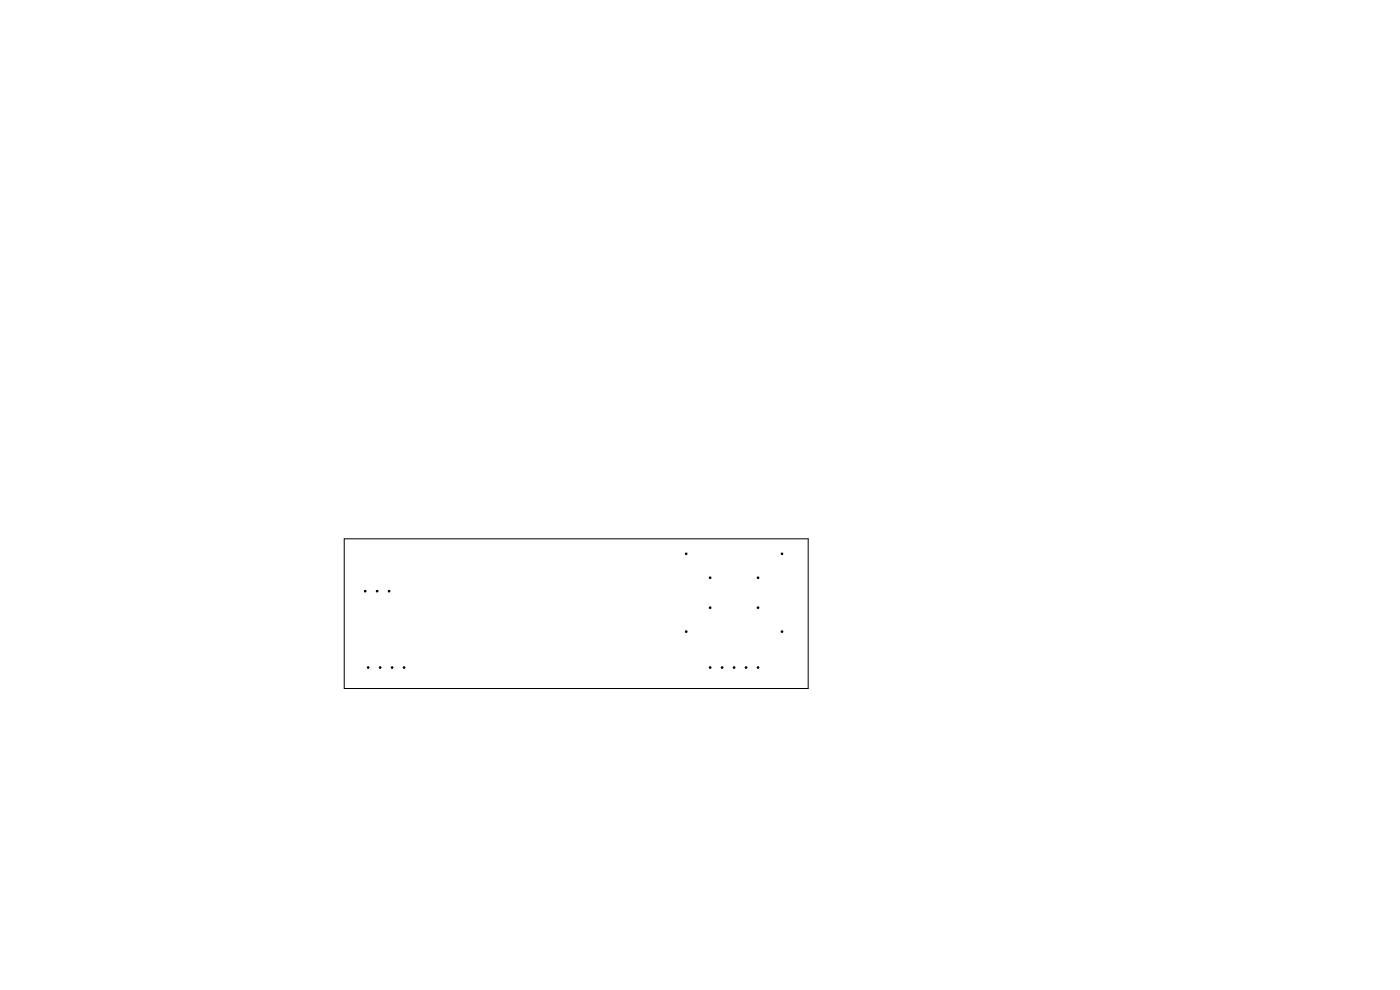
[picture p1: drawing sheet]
<svg xmlns="http://www.w3.org/2000/svg" width="297mm" height="210mm" viewBox="0 0 297 210" stroke-linecap="round" stroke-linejoin="round" font-family="sans-serif">
<path d="M73 114.3h98.4v31.8h-98.4z" fill="none" stroke="#000" stroke-width=".21"/>
<g fill="#000" stroke="#000" stroke-width=".21">
<circle cx="145.6" cy="117.5" r=".17"/>
<circle cx="165.9" cy="117.5" r=".17"/>
<circle cx="77.5" cy="125.4" r=".17"/>
<circle cx="80" cy="125.4" r=".17"/>
<circle cx="82.5" cy="125.4" r=".17"/>
<circle cx="145.6" cy="134" r=".17"/>
<circle cx="150.7" cy="122.6" r=".17"/>
<circle cx="150.7" cy="128.9" r=".17"/>
<circle cx="160.8" cy="122.6" r=".17"/>
<circle cx="160.8" cy="128.9" r=".17"/>
<circle cx="165.9" cy="134" r=".17"/>
<circle cx="78.1" cy="141.6" r=".17"/>
<circle cx="80.6" cy="141.6" r=".17"/>
<circle cx="83.2" cy="141.6" r=".17"/>
<circle cx="85.7" cy="141.6" r=".17"/>
<circle cx="150.7" cy="141.6" r=".17"/>
<circle cx="153.2" cy="141.6" r=".17"/>
<circle cx="155.7" cy="141.6" r=".17"/>
<circle cx="158.3" cy="141.6" r=".17"/>
<circle cx="160.8" cy="141.6" r=".17"/>
</g>
</svg>
